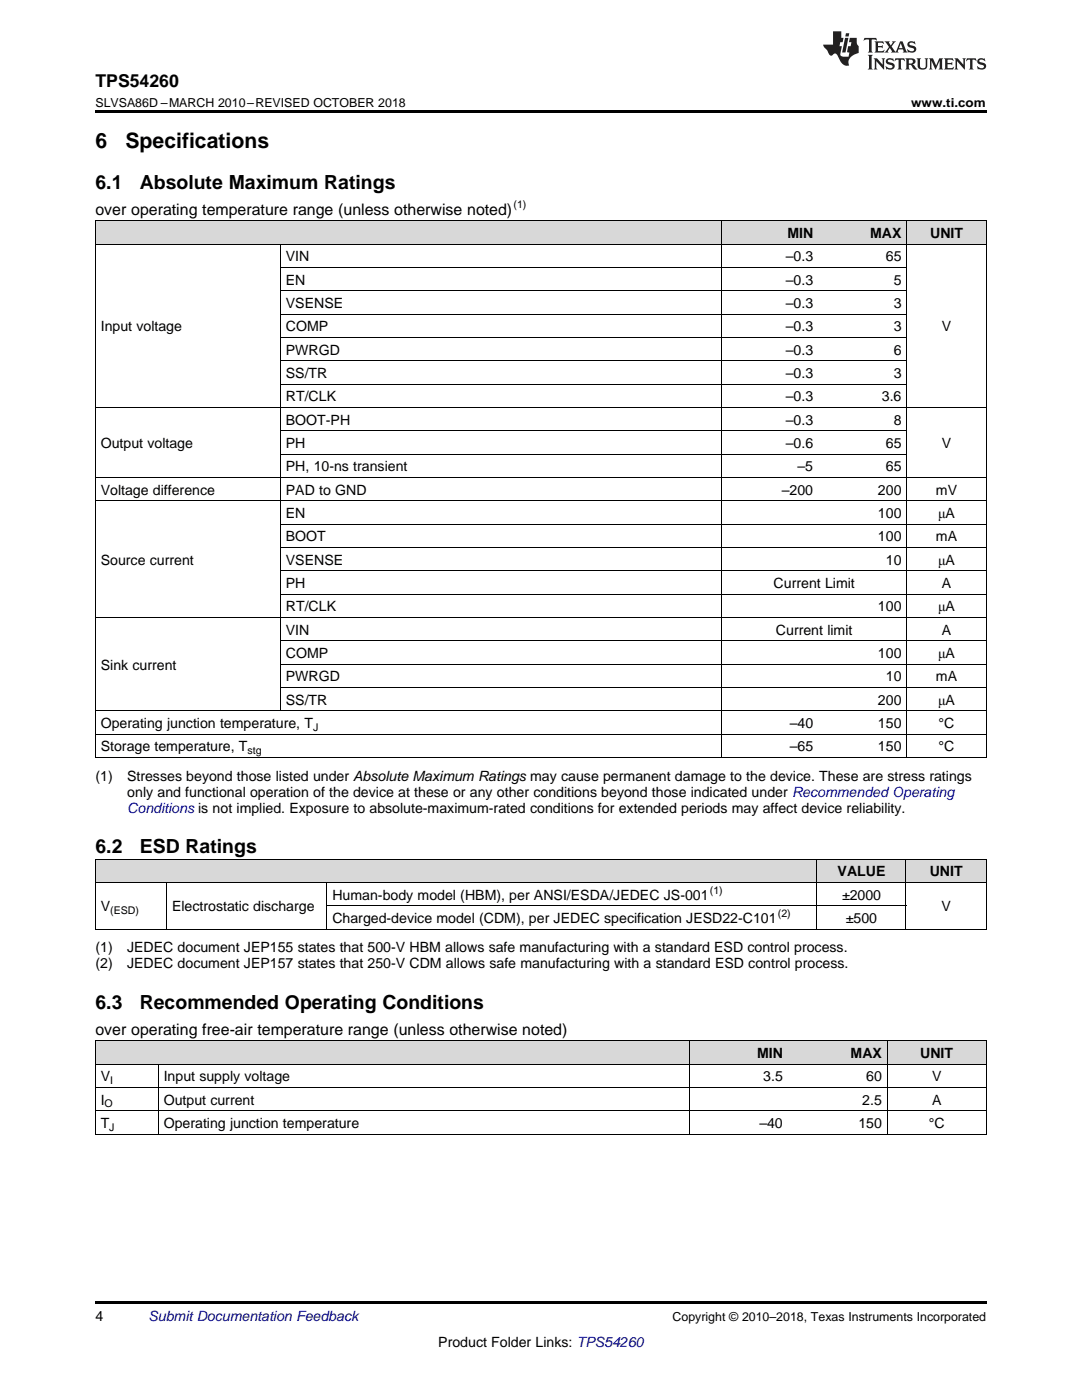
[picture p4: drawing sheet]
<svg xmlns="http://www.w3.org/2000/svg" width="216mm" height="279mm" viewBox="0 0 216 279" stroke-linecap="round" stroke-linejoin="round" font-family="sans-serif">
<defs><g id="words">
<g font-size="4.2">
<text x="19" y="29.6">6</text>
<text x="25" y="29.6">Specifications</text>
</g>
<g font-size="3.9">
<text x="19" y="37.7">6.1</text>
<text x="27.9" y="37.7">Absolute Maximum Ratings</text>
<text x="19" y="170.3">6.2</text>
<text x="27.9" y="170.3">ESD Ratings</text>
<text x="19" y="201.3">6.3</text>
<text x="27.9" y="201.3">Recommended Operating Conditions</text>
</g>
<text font-size="3.5" x="19" y="17.3">TPS54260</text>
<g font-size="3.2">
<text x="19" y="42.9">over operating temperature range (unless otherwise noted)</text>
<text x="19" y="206.5">over operating free-air temperature range (unless otherwise noted)</text>
</g>
<g font-size="2.8">
<text x="157.1" y="47.5">MIN</text>
<text x="173.6" y="47.5">MAX</text>
<text x="185.6" y="47.5">UNIT</text>
<text x="57" y="52.2">VIN</text>
<text x="156.8" y="52.2">–0.3</text>
<text x="176.8" y="52.2">65</text>
<text x="57" y="56.8">EN</text>
<text x="156.8" y="56.8">–0.3</text>
<text x="178.3" y="56.8">5</text>
<text x="57" y="61.5">VSENSE</text>
<text x="156.8" y="61.5">–0.3</text>
<text x="178.3" y="61.5">3</text>
<text x="20.1" y="66.1">Input voltage</text>
<text x="57" y="66.1">COMP</text>
<text x="57" y="70.8">PWRGD</text>
<text x="156.8" y="66.1">–0.3</text>
<text x="156.8" y="70.8">–0.3</text>
<text x="178.3" y="66.1">3</text>
<text x="178.3" y="70.8">6</text>
<text x="187.9" y="66.1">V</text>
<text x="57" y="75.5">SS/TR</text>
<text x="156.8" y="75.5">–0.3</text>
<text x="178.3" y="75.5">3</text>
<text x="57" y="80.1">RT/CLK</text>
<text x="156.8" y="80.1">–0.3</text>
<text x="176" y="80.1">3.6</text>
<text x="20.1" y="89.4">Output voltage</text>
<text x="57" y="84.8">BOOT-PH</text>
<text x="57" y="89.4">PH</text>
<text x="156.8" y="84.8">–0.3</text>
<text x="156.8" y="89.4">–0.6</text>
<text x="176.8" y="89.4">65</text>
<text x="178.3" y="84.8">8</text>
<text x="187.9" y="89.4">V</text>
<text x="57" y="94.1">PH, 10-ns transient</text>
<text x="159.1" y="94.1">–5</text>
<text x="176.8" y="94.1">65</text>
<text x="20.1" y="98.7">Voltage difference</text>
<text x="57" y="98.7">PAD to GND</text>
<text x="156" y="98.7">–200</text>
<text x="175.2" y="98.7">200</text>
<text x="186.8" y="98.7">mV</text>
<text x="57" y="103.4">EN</text>
<text x="175.2" y="103.4">100</text>
<text x="187.2" y="103.4">μA</text>
<text x="20.1" y="112.7">Source current</text>
<text x="57" y="108.1">BOOT</text>
<text x="57" y="112.7">VSENSE</text>
<text x="175.2" y="108.1">100</text>
<text x="176.8" y="112.7">10</text>
<text x="186.8" y="108.1">mA</text>
<text x="187.2" y="112.7">μA</text>
<text x="57" y="117.4">PH</text>
<text x="154.4" y="117.4">Current Limit</text>
<text x="187.9" y="117.4">A</text>
<text x="57" y="122">RT/CLK</text>
<text x="175.2" y="122">100</text>
<text x="187.2" y="122">μA</text>
<text x="57" y="126.7">VIN</text>
<text x="57" y="131.3">COMP</text>
<text x="154.8" y="126.7">Current limit</text>
<text x="175.2" y="131.3">100</text>
<text x="187.2" y="131.3">μA</text>
<text x="187.9" y="126.7">A</text>
<text x="20.1" y="133.7">Sink current</text>
<text x="57" y="136">PWRGD</text>
<text x="176.8" y="136">10</text>
<text x="186.8" y="136">mA</text>
<text x="57" y="140.7">SS/TR</text>
<text x="175.2" y="140.7">200</text>
<text x="187.2" y="140.7">μA</text>
<text x="20.1" y="145.3">Operating junction temperature, T</text>
<text x="20.1" y="150">Storage temperature, T</text>
<text x="157.6" y="145.3">–40</text>
<text x="157.6" y="150">–65</text>
<text x="175.2" y="145.3">150</text>
<text x="175.2" y="150">150</text>
<text x="187.3" y="145.3">°C</text>
<text x="187.3" y="150">°C</text>
<text x="19" y="155.8">(1)</text>
<text x="25.4" y="155.8">Stresses beyond those listed under Absolute Maximum Ratings may cause permanent damage to the device. These are stress ratings</text>
<text x="25.4" y="159">only and functional operation of the device at these or any other conditions beyond those indicated under Recommended Operating</text>
<text x="66.3" y="179.6">Human-body model (HBM), per ANSI/ESDA/JEDEC JS-001</text>
<text x="167.1" y="174.9">VALUE</text>
<text x="168" y="179.6">±2000</text>
<text x="185.5" y="174.9">UNIT</text>
<text x="20.1" y="181.9">V</text>
<text x="34.3" y="181.9">Electrostatic discharge</text>
<text x="66.3" y="184.2">Charged-device model (CDM), per JEDEC specification JESD22-C101</text>
<text x="168.8" y="184.2">±500</text>
<text x="187.9" y="181.9">V</text>
<text x="19" y="190.1">(1)</text>
<text x="25.4" y="190.1">JEDEC document JEP155 states that 500-V HBM allows safe manufacturing with a standard ESD control process.</text>
<text x="19" y="193.3">(2)</text>
<text x="25.4" y="193.3">JEDEC document JEP157 states that 250-V CDM allows safe manufacturing with a standard ESD control process.</text>
<text x="20.1" y="215.8">V</text>
<text x="32.7" y="215.8">Input supply voltage</text>
<text x="151.1" y="211.1">MIN</text>
<text x="152.3" y="215.8">3.5</text>
<text x="169.7" y="211.1">MAX</text>
<text x="172.9" y="215.8">60</text>
<text x="183.6" y="211.1">UNIT</text>
<text x="186" y="215.8">V</text>
<text x="20.1" y="220.5">I</text>
<text x="32.7" y="220.5">Output current</text>
<text x="172" y="220.5">2.5</text>
<text x="186" y="220.5">A</text>
<text x="20.1" y="225.1">T</text>
<text x="32.7" y="225.1">Operating junction temperature</text>
<text x="151.5" y="225.1">–40</text>
<text x="171.3" y="225.1">150</text>
<text x="185.3" y="225.1">°C</text>
<text x="19" y="263.6">4</text>
<text x="87.5" y="268.9">Product Folder Links: TPS54260</text>
</g>
<text font-size="2.8" fill="#00f" x="25.4" y="162.2">Conditions is not implied. Exposure to absolute-maximum-rated conditions for extended periods may affect device reliability.</text>
<text font-size="2.8" fill="#0000c8" x="29.6" y="263.6">Submit Documentation Feedback</text>
<g font-size="2.5">
<text x="19" y="21.4">SLVSA86D –MARCH 2010–REVISED OCTOBER 2018</text>
<text x="181.8" y="21.4">www.ti.com</text>
<text x="134.2" y="263.6">Copyright © 2010–2018, Texas Instruments Incorporated</text>
</g>
<g font-size="2.1">
<text x="102.5" y="41.6">(1)</text>
<text x="62.5" y="145.9">J</text>
<text x="49.4" y="150.5">stg</text>
<text x="141.7" y="178.4">(1)</text>
<text x="22" y="182.5">(ESD)</text>
<text x="155.2" y="183.1">(2)</text>
<text x="20.9" y="221">O</text>
<text x="22" y="216.4">I</text>
<text x="21.8" y="225.7">J</text>
</g>
</g></defs>
<g fill="#d8d8d8">
<path d="M19 207.8h12.6v4.6h-12.6z"/>
<path d="M31.6 207.8h105.9v4.6h-105.9z"/>
<path d="M137.5 207.8h19.8v4.6h-19.8z"/>
<path d="M157.3 207.8h19.8v4.6h-19.8z"/>
<path d="M177.1 207.8h19.7v4.6h-19.7z"/>
<path d="M19 171.5h14.3v4.7h-14.3z"/>
<path d="M33.3 171.5h32v4.7h-32z"/>
<path d="M65.3 171.5h97.8v4.7h-97.8z"/>
<path d="M163.1 171.5h17.7v4.7h-17.7z"/>
<path d="M180.8 171.5h16v4.7h-16z"/>
<path d="M19 44.1h37v4.7h-37z"/>
<path d="M56 44.1h88v4.7h-88z"/>
<path d="M144 44.1h19.4v4.7h-19.4z"/>
<path d="M163.4 44.1h17.6v4.7h-17.6z"/>
<path d="M181 44.1h15.8v4.7h-15.8z"/>
</g>
<path d="M19 22h177.8v.5h-177.8zM19 185.5h.2zM65.2 185.5h.1zM162.9 185.5h.2zM180.7 185.5h.1zM196.7 185.5h.1zM19 226.3l.2 .1zM137.4 226.3l.1 .1zM177 226.3l.1 .1zM196.7 226.3l.1 .1zM19 259.7h177.8v.5h-177.8z" fill="#000"/>
<g fill="none" stroke="#000" stroke-width=".2">
<path d="M19 48.7h177.8M19 44.1h177.8M19.1 44.1v107.1M55.9 48.8v93.1M56 58h125M56 53.4h125M144 44.1v107.1M180.9 44.1v107.1M196.8 44.1v107.1M56 76.7h125M56 72h125M56 67.4h125"/>
<path d="M56 62.7h125M19 100h177.8M19 95.3h177.8M19 81.3h177.8M56 90.6h125M56 86h125M56 118.6h140.8M56 113.9h140.8M56 109.3h140.8M56 104.6h140.8M19 123.2h177.8M56 137.2h140.8"/>
<path d="M56 132.6h140.8M56 127.9h140.8M19 151.2h177.8M19 146.5h177.8M19 141.9h177.8M19 176.1h177.8M19 171.5h177.8M19.1 171.5v14M33.2 176.1v9.4M65.2 176.1v9.4M163 171.5v14M180.8 171.5v14"/>
<path d="M196.8 171.5v14M19 185.4h177.8M65.3 180.8h115.5M19 217h177.8M19 212.4h177.8M19 207.7h177.8M19.1 207.7v18.7M31.6 212.4v14M137.5 207.7v18.7M177 207.7v18.7M196.8 207.7v18.7M19 226.3h177.8"/>
<path d="M19 221.7h177.8"/>
</g>
<g fill="#231f20">
<path d="M172.5 7.6l-.1 .5 .4-.2h.6v.1v2.1l-.2 .4h.9l-.2-.4v-2.1l.1-.1h.5l.5 .2-.2-.5zM174.5 8.3l.2 .3v1.5l-.2 .4h1.8l.2-.6a1.04 1.04 0 0 1-1.3 .2v-.7h.6l.3 .2v-.6l-.3 .2h-.6v-.6l.8-.1 .4 .3-.2-.5zM176.5 8.3l.9 1.1-.9 1.1h.8l-.2-.2 .4-.7 .5 .7-.2 .2h1.5l-.2-.2 .2-.4h.9l.1 .4-.2 .2h1l-.3-.3-.7-1.9h-.5l-.9 2-.8-1 .9-1h-.8l.1 .3-.4 .5-.3-.6 .1-.2zM179.7 8.6l.4 1h-.7zM181.3 8.4a.63 .63 0 0 0-.2 .7 .63 .63 0 0 0 .6 .4l.6 .2 .1 .2a.75 .75 0 0 1-.7 .4 .75 .75 0 0 1-.6-.5l.1 .7 .1-.1a1.11 1.11 0 0 0 1.5-.6 1.13 1.13 0 0 0-1.2-.8l-.1-.4a1.04 1.04 0 0 1 1.2 .2l-.2-.5-.2 .1-.4-.2zM173.2 10.9l.2 .4v2.2l-.2 .4h1l-.3-.4v-2.2l.3-.4zM174.3 11.6l.3 .4v1.5l-.3 .4h.8l-.2-.4v-1.3l1.5 1.7v-1.9l.2-.4h-.7l.2 .4v.9l-1.1-1.3zM177 11.8a.62 .62 0 0 0-.2 .7 .62 .62 0 0 0 .6 .4l.6 .1 .1 .3a.76 .76 0 0 1-.7 .3 .76 .76 0 0 1-.7-.4l.2 .7 .1-.1a1.11 1.11 0 0 0 1.5-.6 1.13 1.13 0 0 0-1.2-.8l-.1-.4a1.04 1.04 0 0 1 1.2 .2l-.2-.6-.2 .1-.5-.1zM178.7 11.6l-.2 .6a.61 .61 0 0 1 .8-.3v1.6l-.2 .4h.9l-.2-.4v-1.6a.63 .63 0 0 1 .7 .3l-.1-.6zM180.6 11.6l.3 .4v1.5l-.3 .4h1l-.2-.2-.1-.8 .6 .2a.76 .76 0 0 0 1.2 .7l-1-1a.58 .58 0 0 0 .6-.5 .58 .58 0 0 0-.5-.6zM181.4 11.9h.1a.45 .45 0 0 1 .5 .1 .45 .45 0 0 1 .1 .5l-.8 .2zM182.9 11.6l.2 .2a2.17 2.17 0 0 0 .3 1.9 .99 .99 0 0 0 1.6-.6v-1.1l.2-.4h-.7l.2 .2a1.92 1.92 0 0 1-.2 1.8 .6 .6 0 0 1-.9-.5v-1.1l.2-.4zM185.4 11.6l.2 .4v1.5l-.2 .4h.7l-.2-.4v-1.4l.8 1.8 .8-1.8v1.4l-.2 .4h.9l-.2-.4v-1.5l.2-.4h-.8l-.6 1.5-.6-1.5zM188.4 11.6l.2 .4v1.5l-.2 .4h1.8l.1-.6a1.04 1.04 0 0 1-1.2 .1v-.6h.5l.4 .2v-.6l-.4 .2h-.5v-.7h.8l.3 .3-.1-.6zM190.5 11.6l.2 .4v1.5l-.2 .4h.7l-.2-.4v-1.3l1.5 1.7v-1.9l.2-.4h-.7l.2 .4v.9l-1.1-1.3zM192.9 11.6l-.1 .6a.61 .61 0 0 1 .7-.3l.1 1.6-.3 .4h1l-.3-.4 .1-1.6a.63 .63 0 0 1 .7 .3l-.1-.6zM195.2 11.8a.62 .62 0 0 0-.2 .7 .62 .62 0 0 0 .6 .4l.6 .1 .1 .3a.76 .76 0 0 1-.7 .3 .76 .76 0 0 1-.6-.4l.1 .7 .1-.1a1.11 1.11 0 0 0 1.6-.6 1.13 1.13 0 0 0-1.3-.8l-.1-.4a1.04 1.04 0 0 1 1.2 .2l-.1-.6-.2 .1-.5-.1z"/>
<path d="M166.2 6.3v2.6h-1.9v.4l.8 .9a.91 .91 0 0 0 1 .8 .56 .56 0 0 1 .5-.3 .56 .56 0 0 1 .5 .3l.4 .8a1.53 1.53 0 0 0 1.9 1.2 1.54 1.54 0 0 1 1-2.1l.9-.3v-1.4a1.52 1.52 0 0 1-.4-1.6h-1.3l-.2 .8h.5l-.2 .8h-.5l-.1 1v.2l.4 .1-.2 .8a1.93 1.93 0 0 1-1.6-.3l.3-1.8h-.5l.2-.8h.4l.2-.8h-.4v-1.3zM168.6 7.6l-.6 2.9h.7l.6-2.9zM168.8 6.6l-.1 .7h.6l.2-.7z"/>
</g>
<use href="#words"/>
</svg>
